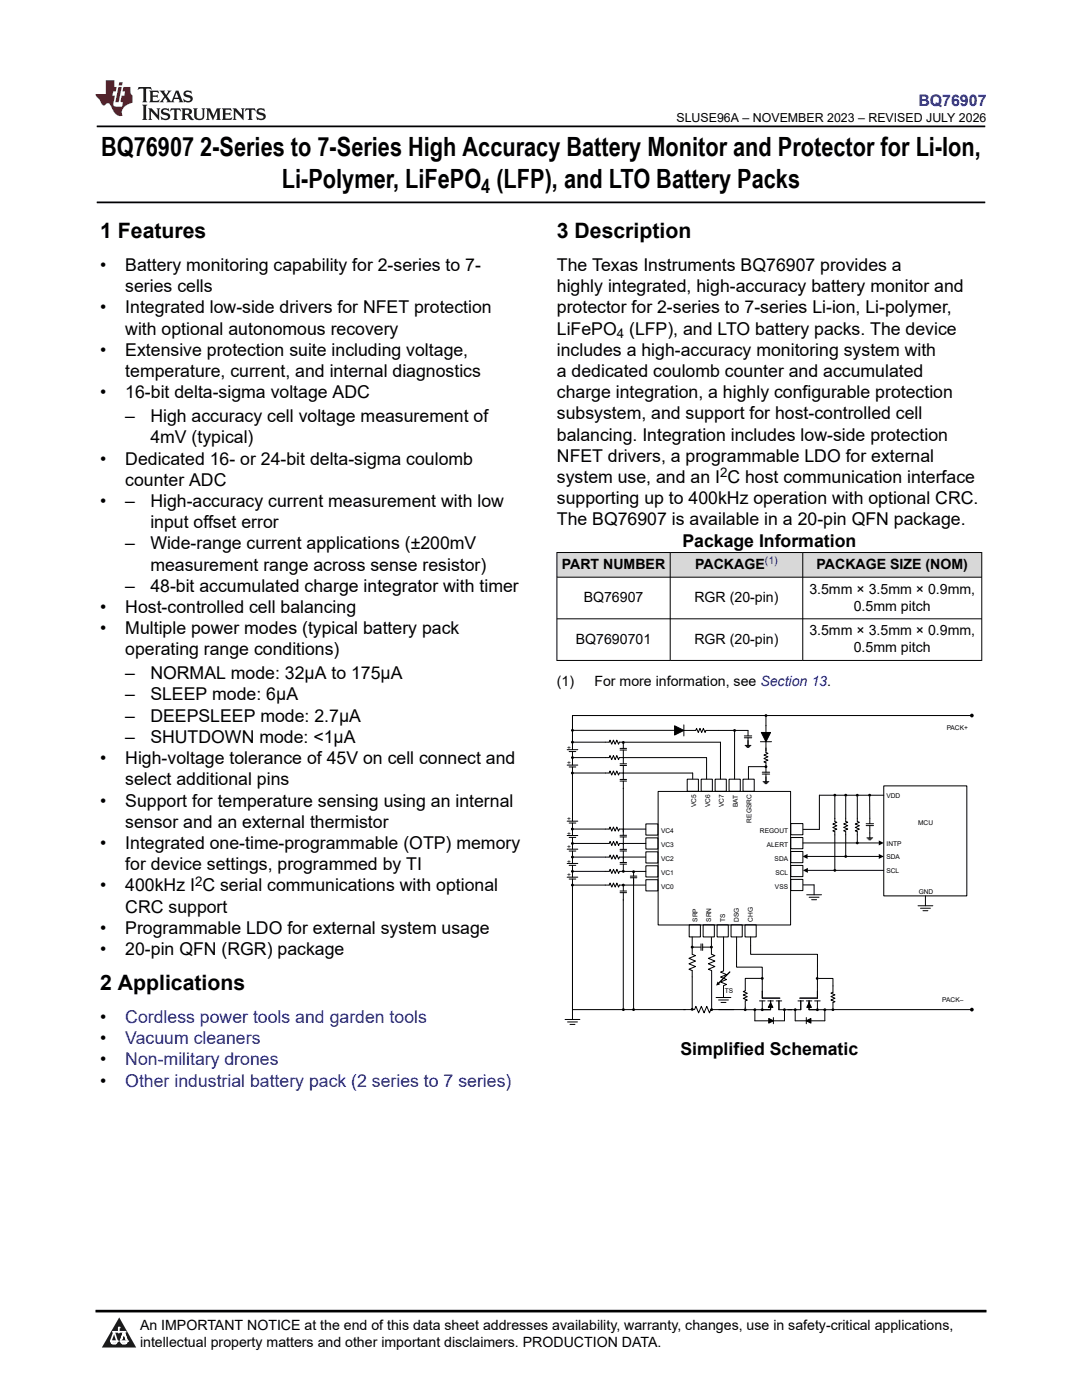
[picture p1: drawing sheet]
<svg xmlns="http://www.w3.org/2000/svg" width="216mm" height="279mm" viewBox="0 0 216 279" stroke-linecap="round" stroke-linejoin="round" font-family="sans-serif">
<defs><g id="words">
<g font-size="5.3">
<text x="20.2" y="31.2">BQ76907 2-Series to 7-Series High Accuracy Battery Monitor and Protector for Li-Ion,</text>
<text x="56.2" y="37.5">Li-Polymer, LiFePO (LFP), and LTO Battery Packs</text>
</g>
<g font-size="4.2">
<text x="20" y="47.5">1 Features</text>
<text x="111.1" y="47.5">3 Description</text>
<text x="20" y="197.6">2 Applications</text>
</g>
<text font-size="4" x="96" y="38.6">4</text>
<g font-size="3.5">
<text x="20" y="54.1">•</text>
<text x="25" y="54.1">Battery monitoring capability for 2-series to 7-</text>
<text x="25" y="58.3">series cells</text>
<text x="111.1" y="54.1">The Texas Instruments BQ76907 provides a</text>
<text x="111.1" y="58.3">highly integrated, high-accuracy battery monitor and</text>
<text x="20" y="62.5">•</text>
<text x="25" y="62.5">Integrated low-side drivers for NFET protection</text>
<text x="111.1" y="62.5">protector for 2-series to 7-series Li-ion, Li-polymer,</text>
<text x="20" y="71">•</text>
<text x="25" y="66.8">with optional autonomous recovery</text>
<text x="25" y="71">Extensive protection suite including voltage,</text>
<text x="111.1" y="66.8">LiFePO (LFP), and LTO battery packs. The device</text>
<text x="111.1" y="71">includes a high-accuracy monitoring system with</text>
<text x="25" y="75.2">temperature, current, and internal diagnostics</text>
<text x="111.1" y="75.2">a dedicated coulomb counter and accumulated</text>
<text x="20" y="79.5">•</text>
<text x="25" y="79.5">16-bit delta-sigma voltage ADC</text>
<text x="111.1" y="79.5">charge integration, a highly configurable protection</text>
<text x="111.1" y="83.7">subsystem, and support for host-controlled cell</text>
<text x="25" y="84.2">–</text>
<text x="30" y="84.2">High accuracy cell voltage measurement of</text>
<text x="30" y="88.5">4mV (typical)</text>
<text x="111.1" y="87.9">balancing. Integration includes low-side protection</text>
<text x="20" y="92.7">•</text>
<text x="25" y="92.7">Dedicated 16- or 24-bit delta-sigma coulomb</text>
<text x="111.1" y="92.2">NFET drivers, a programmable LDO for external</text>
<text x="20" y="101.2">•</text>
<text x="25" y="96.9">counter ADC</text>
<text x="25" y="101.2">–</text>
<text x="30" y="101.2">High-accuracy current measurement with low</text>
<text x="111.1" y="96.4">system use, and an I C host communication interface</text>
<text x="111.1" y="100.6">supporting up to 400kHz operation with optional CRC.</text>
<text x="30" y="105.4">input offset error</text>
<text x="111.1" y="104.9">The BQ76907 is available in a 20-pin QFN package.</text>
<text x="25" y="109.6">–</text>
<text x="30" y="109.6">Wide-range current applications (±200mV</text>
<text x="30" y="113.9">measurement range across sense resistor)</text>
<text x="136.2" y="109.1">Package Information</text>
<text x="25" y="118.1">–</text>
<text x="30" y="118.1">48-bit accumulated charge integrator with timer</text>
<text x="20" y="122.3">•</text>
<text x="25" y="122.3">Host-controlled cell balancing</text>
<text x="20" y="126.6">•</text>
<text x="25" y="126.6">Multiple power modes (typical battery pack</text>
<text x="25" y="130.8">operating range conditions)</text>
<text x="25" y="135.6">–</text>
<text x="30" y="135.6">NORMAL mode: 32μA to 175μA</text>
<text x="25" y="139.8">–</text>
<text x="30" y="139.8">SLEEP mode: 6μA</text>
<text x="25" y="144">–</text>
<text x="25" y="148.3">–</text>
<text x="30" y="144">DEEPSLEEP mode: 2.7μA</text>
<text x="30" y="148.3">SHUTDOWN mode: &lt;1μA</text>
<text x="20" y="152.5">•</text>
<text x="25" y="152.5">High-voltage tolerance of 45V on cell connect and</text>
<text x="20" y="161">•</text>
<text x="25" y="156.7">select additional pins</text>
<text x="25" y="161">Support for temperature sensing using an internal</text>
<text x="25" y="165.2">sensor and an external thermistor</text>
<text x="20" y="169.4">•</text>
<text x="25" y="169.4">Integrated one-time-programmable (OTP) memory</text>
<text x="25" y="173.7">for device settings, programmed by TI</text>
<text x="20" y="177.9">•</text>
<text x="25" y="177.9">400kHz I C serial communications with optional</text>
<text x="25" y="182.1">CRC support</text>
<text x="20" y="186.4">•</text>
<text x="20" y="190.6">•</text>
<text x="25" y="186.4">Programmable LDO for external system usage</text>
<text x="25" y="190.6">20-pin QFN (RGR) package</text>
<text x="20" y="204.1">•</text>
<text x="20" y="208.4">•</text>
<text x="20" y="212.6">•</text>
<text x="135.8" y="210.5">Simplified Schematic</text>
<text x="20" y="216.8">•</text>
</g>
<g font-size="3.5" fill="#00f">
<text x="25" y="204.1">Cordless power tools and garden tools</text>
<text x="25" y="208.4">Vacuum cleaners</text>
<text x="25" y="212.6">Non-military drones</text>
<text x="25" y="216.8">Other industrial battery pack (2 series to 7 series)</text>
</g>
<text font-size="3.2" fill="#00f" x="183.3" y="21.1">BQ76907</text>
<g font-size="2.8">
<text x="112.1" y="113.5">PART NUMBER</text>
<text x="138.7" y="113.5">PACKAGE</text>
<text x="162.9" y="113.5">PACKAGE SIZE (NOM)</text>
<text x="161.5" y="118.5">3.5mm × 3.5mm × 0.9mm,</text>
<text x="116.5" y="120.2">BQ76907</text>
<text x="138.6" y="120.2">RGR (20-pin)</text>
<text x="170.4" y="121.9">0.5mm pitch</text>
<text x="114.9" y="128.5">BQ7690701</text>
<text x="138.6" y="128.5">RGR (20-pin)</text>
<text x="161.5" y="126.8">3.5mm × 3.5mm × 0.9mm,</text>
<text x="170.4" y="130.2">0.5mm pitch</text>
<text x="111.1" y="137">(1)</text>
<text x="118.6" y="137">For more information, see Section 13.</text>
<text x="27.9" y="265.5">An IMPORTANT NOTICE at the end of this data sheet addresses availability, warranty, changes, use in safety-critical applications,</text>
<text x="27.9" y="268.9">intellectual property matters and other important disclaimers. PRODUCTION DATA.</text>
</g>
<g font-size="2.6">
<text x="123.1" y="67.5">4</text>
<text x="143.7" y="95.2">2</text>
<text x="38.9" y="176.7">2</text>
</g>
<text font-size="2.5" x="135" y="24.3">SLUSE96A – NOVEMBER 2023 – REVISED JULY 2026</text>
<text font-size="2.1" fill="#00f" x="152.6" y="112.6">(1)</text>
<g font-size="1.3">
<text x="113.2" y="149.6">+</text>
<text x="188.9" y="145.6">PACK+</text>
<text x="113.2" y="152.7">+</text>
<text x="138.9" y="161.1" transform="rotate(-90 138.9 161.1)">VC5</text>
<text x="141.7" y="161.1" transform="rotate(-90 141.7 161.1)">VC6</text>
<text x="144.5" y="161.1" transform="rotate(-90 144.5 161.1)">VC7</text>
<text x="147.2" y="161.1" transform="rotate(-90 147.2 161.1)">BAT</text>
<text x="176.9" y="159.3">VDD</text>
<text x="113.2" y="166.8">+</text>
<text x="113.2" y="163.9">+</text>
<text x="131.9" y="166.2">VC4</text>
<text x="150" y="164.2" transform="rotate(-90 150 164.2)">REGSRC</text>
<text x="151.6" y="166.2">REGOUT</text>
<text x="183.2" y="164.6">MCU</text>
<text x="113.2" y="169.5">+</text>
<text x="113.2" y="172.3">+</text>
<text x="131.9" y="169">VC3</text>
<text x="131.9" y="171.8">VC2</text>
<text x="153" y="169">ALERT</text>
<text x="154.6" y="171.8">SDA</text>
<text x="176.9" y="171.4">SDA</text>
<text x="176.9" y="168.9">INTP</text>
<text x="113.2" y="175.1">+</text>
<text x="131.9" y="174.6">VC1</text>
<text x="131.9" y="177.4">VC0</text>
<text x="154.6" y="177.4">VSS</text>
<text x="154.7" y="174.6">SCL</text>
<text x="176.9" y="174.3">SCL</text>
<text x="183.3" y="178.5">GND</text>
<text x="139.2" y="183.9" transform="rotate(-90 139.2 183.9)">SRP</text>
<text x="141.9" y="183.9" transform="rotate(-90 141.9 183.9)">SRN</text>
<text x="144.7" y="183.9" transform="rotate(-90 144.7 183.9)">TS</text>
<text x="147.4" y="183.9" transform="rotate(-90 147.4 183.9)">DSG</text>
<text x="150.2" y="183.9" transform="rotate(-90 150.2 183.9)">CHG</text>
<text x="144.7" y="198.2">TS</text>
<text x="188" y="199.9">PACK–</text>
</g>
</g></defs>
<path d="M19.3 25.2h177.3M19.3 40.4h177.3" fill="none" stroke="#000" stroke-width=".35"/>
<g fill="#d8d8d8">
<path d="M111.1 110.3h84.8v4.9h-84.8z" fill-rule="evenodd"/>
<path d="M111.2 110.3h22.5v4.8h-22.5z" fill-rule="evenodd"/>
<path d="M133.8 110.3h26.3v4.8h-26.3z" fill-rule="evenodd"/>
<path d="M160.2 110.3h35.6v4.8h-35.6z" fill-rule="evenodd"/>
</g>
<g fill="none" stroke="#000" stroke-width=".2">
<path d="M111.1 110.3h84.9M111.1 115.2h84.9M111.1 110.2v21.7M133.7 110.2v21.7M160.2 110.2v21.7M195.9 110.2v21.7M111.1 123.5h84.9M111.1 131.8h84.9M114.2 154.2v9.7M131.3 157.9h26.5v26.7h-26.5zM137.1 155.5h2.3v2.4h-2.3zM139.9 155.5h2.2v2.4h-2.2z"/>
<path d="M142.7 155.5h2.2v2.4h-2.2zM145.5 155.5h2.2v2.4h-2.2zM148.3 155.5h2.2v2.4h-2.2zM166.6 159v4.9l.4 .2-.8 .4 .8 .3-.8 .3 .8 .4-.8 .3 .4 .2v7.4M168.8 159v4.9l.4 .2-.9 .3 .9 .4-.9 .3 .9 .4-.9 .3 .5 .2v4.6M171.1 159v4.9l.4 .2-.8 .4 .8 .3-.8 .3 .8 .4-.8 .3 .4 .2v1.9M173.5 159l.1 5.4M176.3 156.8h16.6v22h-16.6zM176.4 158.7h-12.9v6.8h-3.2M113.2 175.1h2.1M113.2 166.7h2.1M113.2 163.9h2.1"/>
<path d="M113.2 169.5h2.1M113.2 172.3h2.1M113.6 175.4h1.3M113.6 167.1h1.3M113.6 164.3h1.3M113.6 169.8h1.3M113.6 172.7h1.3M114.2 176.6h7.4l.1-.4 .4 .8 .3-.8 .4 .8 .3-.8 .3 .8 .2-.4h.8M114.2 168.3h7.4l.1-.4 .4 .8 .3-.8 .4 .8 .3-.8 .3 .8 .2-.4h5.3M114.2 173.9h7.4l.1-.4 .4 .8 .3-.8 .4 .8 .3-.8 .3 .8 .2-.4h5.3M114.2 164.3v2.4M114.2 167.1v2.4"/>
<path d="M114.2 175.4v1.2M114.2 169.8v2.5M114.2 172.7v2.4M123.6 165.5l-.2 .4-.3-.8-.4 .8-.3-.8-.3 .8-.4-.8-.1 .4h-7.4M123.6 165.5h5.3M123.7 178.2h1.3M123.7 177.8h1.3M123.7 169.8h1.3M123.7 169.5h1.3M123.7 167h1.3M123.7 166.7h1.3M123.7 172.5h1.3"/>
<path d="M123.7 172.1h1.3M124.4 165.5v1.2M124.4 165.5h.1M124.4 167v2.5M124.4 169.8v2.3M124.4 176.6v1.2M124.4 178.1v23.3M124.4 172.5v1.4M124.4 176.6h.1M124.4 173.9h.1M124.4 168.3h.1M124.4 171.1h.1"/>
<path d="M125.8 175.2h1.3M125.8 174.8h1.3M126.4 174v.9M126.4 175.2v1.2M128.9 171l-5.3 .1-.2 .4-.3-.9-.3 .9-.4-.9-.3 .9-.4-.9-.1 .5h-7.4M128.9 164.4h2.4v2.3h-2.4zM128.9 167.2h2.4v2.2h-2.4zM128.9 170h2.4v2.2h-2.4zM128.9 172.8h2.4v2.2h-2.4zM128.9 175.6h2.4v2.2h-2.4zM157.8 164.4h2.4v2.2h-2.4zM157.8 167.1h2.4v2.3h-2.4z"/>
<path d="M157.8 169.9h2.4v2.3h-2.4zM157.8 172.7h2.4v2.2h-2.4zM157.8 175.5h2.4v2.2h-2.4zM160.2 168.2h15.2M161.1 170.9h14.3M161.1 173.7h15.2M172.8 164.8h1.5M172.8 164.4h1.5M173 167.2h1.1M173.2 167.4h.7M173.4 167.6h.4M173.6 164.8v2.4"/>
<path d="M137.5 184.6h2.3v2.4h-2.3zM138.1 190.4l.7 .3-1.3 .6 1.3 .5-1.3 .5 1.3 .6-1.3 .5 .6 .3v7.7M138.1 187v3.4M138.1 189h1.8M139.9 188.4v1.3M140.2 188.4v1.3M140.2 189h1.8M140.3 184.6h2.2v2.4h-2.2zM142 187.1v3.3M142 190.4l.7 .3-1.4 .6 1.4 .5-1.4 .5 1.4 .6-1.4 .5 .7 .3v7.8M142.9 199.1h2.9M143.1 184.6h2.2v2.4h-2.2z"/>
<path d="M143.4 199.6h2M144.4 187v6.8l-.6 .2 1.2 .5-1.2 .5 1.2 .5-1.2 .5 1.2 .5-.6 .2v2.4M145.6 194l-2.5 2.5 .2-.2M145.9 184.6h2.2v2.4h-2.2zM148.7 184.6h2.2v2.4h-2.2zM112.8 203.5h2.9M113.2 204h2M113.7 204.4h1M114.2 201.5v2M136.4 201.5h2.1M138.6 201.5l.3-.7 .5 1.3 .5-1.3 .6 1.3 .5-1.3 .6 1.3 .2-.6h4.6M143.9 200.1h1"/>
</g>
<g fill="#000">
<path d="M160.1 170.9l1-.5v1zM160.2 173.7l1-.5v1zM175.4 170.4l.9 .5-.9 .5zM175.4 167.7l.9 .5-.9 .5z"/>
<circle cx="166.6" cy="158.7" r=".28"/>
<circle cx="168.8" cy="158.7" r=".28"/>
<circle cx="171.1" cy="158.7" r=".28"/>
<circle cx="173.5" cy="158.7" r=".28"/>
<circle cx="193.9" cy="142.8" r=".38"/>
<circle cx="166.6" cy="173.7" r=".28"/>
<circle cx="168.8" cy="170.9" r=".28"/>
<circle cx="171.1" cy="168.2" r=".28"/>
<circle cx="193.9" cy="201.5" r=".38"/>
</g>
<path d="M193.5 142.8h-79.3v5.3M114.2 176.6v24.9h22.6M143.4 201.5h50.1" fill="none" stroke="#000" stroke-width=".21"/>
<path d="M148.7 200.9h17.5v1.5h-17.5z" fill-rule="evenodd" fill="#fff"/>
<g fill="none" stroke="#000" stroke-width=".2">
<path d="M113.2 152.7h2.1M113.2 149.6h2.1M113.6 153.1h1.3M113.6 150h1.3M114 151.2h7.6l.1-.4 .4 .8 .3-.8 .3 .8 .4-.8 .3 .8 .2-.4M114 148.1h7.6l.1-.4 .4 .8 .3-.8 .3 .8 .4-.8 .3 .8 .2-.4M114 145.8h20.9M114.2 148.1v1.5M114.2 150v1.1M114.2 151.2v1.5M114.2 153.1v1.1M123.6 154.3l-.2 .4-.3-.8-.4 .8-.3-.8-.3 .8-.4-.8-.1 .4h-7.6"/>
<path d="M123.6 154.3h14.6v1.2M123.6 151.2h17.4v4.3M123.6 148.1h20.2v7.4M123.7 155.9h1.3M123.7 155.6h1.3M123.7 152.8h1.3M123.7 152.4h1.3M123.7 149.7h1.3M123.7 149.4h1.3M124.2 148.2h.2M124.4 154.3h.1M124.4 151.2v1.2"/>
<path d="M124.4 148.1v.1M124.4 151.2h.1M124.4 148.1h.1M124.4 148.2v1.2M124.4 149.7v1.5M124.4 152.8v1.5M124.4 154.4v1.2M124.4 155.9v10.2M134.6 144.8l1.9 1-1.9 .9zM136.3 145.8h2.5l.2-.4 .3 .8 .4-.8 .3 .8 .4-.8 .3 .8 .2-.4h8.3l.1 1.1M136.5 144.7v2.2M146.6 145.8v9.7"/>
<path d="M148.5 147.2h1.5M148.5 146.9h1.5M148.7 148.8h1.1M148.9 149h.7M149.1 149.2h.4M149.3 147.2v1.6M151.7 148h2.2M151.9 146.2h1.9l-1 1.8zM152.1 154.5h1.5M152.1 154.1h1.5M152.3 156h1.1M152.4 156.2h.8"/>
<path d="M152.6 156.4h.4M152.7 142.8h.1M152.8 148v2.2l.4 .2-.8 .3 .8 .3-.8 .4 .8 .3-.8 .3 .4 .2v1.9M152.8 153h-3.5v2.5M152.8 142.9v3.3M152.8 154.5v1.5M114 165.5h.2M114 176.6h.2M114 168.3h.2M114 173.9h.2M114 171.1h.2M124.2 173.9h.2"/>
<path d="M126.2 174h.2M126.4 175.5v25.9M128.8 176.6h-4.6M160.3 176.6h2.1v2M161 178.6h2.9M161.5 179.1h1.9M161.9 179.6h1M184.7 178.8v2M137.9 189h.2M141.8 189h.2M145.6 194l-2.2 2.2M147 187v6h5.1v6.2h3.5"/>
<path d="M149.8 187v1.8M149.8 188.8v1.7h13.3v8.7h-3.5M151.5 199.8h1.2M151.8 195.3h-3.1v2.4l-.4 .2 .8 .3-.8 .4 .8 .3-.8 .4 .8 .3-.4 .2v1.4M152.1 199.8v1.7M153.2 199.8h1.1M153.8 199.8v1.7h-5.1M154.9 199.8h1.1M155.4 199.8v1.7h4.4v-1.7M159.2 199.8h1.1M160.9 199.8h1.1M161.4 199.8v1.7h4.7"/>
<path d="M162.6 199.8h1.1M163.1 199.8v1.7M163.4 195.3h2.8v2.7l-.4 .2 .8 .3-.8 .4 .8 .3-.8 .4 .8 .3-.4 .2v1.1M183.2 180.8h2.9M183.7 181.3h1.9M184.2 181.8h1M124.2 201.5h.2M126.2 201.5h.2M137.9 201.4h.2M141.8 201.5h.2M150.6 201.5v2.2h5.9v-2.2M153.4 203.3l.9 .4-.9 .5z"/>
<path d="M153.8 200.1l.4 .9h-.9zM154.3 203.1v1.2M158.7 201.5v2.2h5.9v-2.2M160.9 203.7l.9-.4v.9zM160.9 203.1v1.2M161.4 200.1l.5 .9h-.9z"/>
</g>
<g fill="#000">
<path d="M134.6 144.8l1.9 1-1.9 .9zM151.9 146.2h1.9l-1 1.8zM143.2 195.9l.5 .5-.8 .3zM153.8 200.1l.4 .9h-.9zM153.4 203.3l.9 .4-.9 .5zM160.9 203.7l.9-.4v.9zM161.4 200.1l.5 .9h-.9z"/>
<circle cx="114.2" cy="154.3" r=".28"/>
<circle cx="114.2" cy="148.1" r=".28"/>
<circle cx="114.2" cy="151.2" r=".28"/>
<circle cx="114.2" cy="145.8" r=".28"/>
<circle cx="124.4" cy="148.2" r=".28"/>
<circle cx="146.6" cy="145.8" r=".28"/>
<circle cx="152.8" cy="142.8" r=".28"/>
<circle cx="152.8" cy="153" r=".28"/>
<circle cx="114.2" cy="165.5" r=".28"/>
<circle cx="114.2" cy="176.6" r=".28"/>
<circle cx="114.2" cy="168.3" r=".28"/>
<circle cx="114.2" cy="173.9" r=".28"/>
<circle cx="114.2" cy="171.1" r=".28"/>
<circle cx="124.4" cy="176.6" r=".28"/>
<circle cx="124.4" cy="173.9" r=".28"/>
<circle cx="126.4" cy="174" r=".28"/>
<circle cx="138.1" cy="189" r=".28"/>
<circle cx="142" cy="189" r=".28"/>
<circle cx="152.1" cy="195.3" r=".28"/>
<circle cx="163.1" cy="195.3" r=".28"/>
<circle cx="124.4" cy="201.5" r=".28"/>
<circle cx="126.4" cy="201.5" r=".28"/>
<circle cx="138.1" cy="201.4" r=".28"/>
<circle cx="142" cy="201.5" r=".28"/>
<circle cx="148.7" cy="201.5" r=".28"/>
<circle cx="150.6" cy="201.5" r=".28"/>
<circle cx="152.1" cy="201.5" r=".28"/>
<circle cx="156.5" cy="201.5" r=".28"/>
<circle cx="158.7" cy="201.5" r=".28"/>
<circle cx="163.1" cy="201.5" r=".28"/>
<circle cx="164.6" cy="201.5" r=".28"/>
<circle cx="166.2" cy="201.5" r=".28"/>
</g>
<path d="M0 0h215.9v23.8h-215.9z" fill-rule="evenodd" fill="#fff"/>
<path d="M27.7 17.4l-.2 .6 .5-.3h.6v.2v2.1l-.2 .4h1l-.2-.4v-2.1v-.2h.5l.5 .3-.1-.6zM29.8 18.1l.2 .4v1.5l-.2 .4h1.9l.1-.6a1.08 1.08 0 0 1-1.3 .2v-.7h.6l.4 .2v-.6l-.4 .2h-.6v-.6l.2-.1a1 1 0 0 1 1 .2l-.1-.5zM31.8 18.1l1 1.1-1 1.2h.9l-.2-.2 .4-.7 .5 .7-.2 .2h1.6l-.2-.2 .1-.4h1l.1 .4-.1 .2h.9l-.2-.3-.8-2h-.5l-1 2.2-.8-1.1 .9-1.1h-.8l.2 .2-.5 .7-.3-.7 .1-.2zM35.2 18.5l.4 1h-.8zM36.8 18.2a.65 .65 0 0 0-.2 .8 .65 .65 0 0 0 .6 .4l.7 .2 .1 .2a.79 .79 0 0 1-.7 .4 .79 .79 0 0 1-.7-.5l.1 .7 .2-.1a.93 .93 0 0 0 1.1 .1 .93 .93 0 0 0 .4-1 1.46 1.46 0 0 0-1.2-.6l-.1-.3a1.09 1.09 0 0 1 1.2 .2l-.2-.6-.1 .1-.6-.2zM28.4 20.9l.2 .4v2.3l-.2 .3h1l-.2-.3v-2.3l.2-.4zM29.6 21.6l.2 .4v1.6l-.2 .3h.8l-.3-.3v-1.4l1.7 1.8v-2l.2-.4h-.8l.2 .2 .1 1.1-1.2-1.3zM32.3 21.8a.65 .65 0 0 0-.2 .7 .65 .65 0 0 0 .7 .4l.6 .2 .1 .2a.79 .79 0 0 1-.7 .4 .79 .79 0 0 1-.7-.5l.1 .7 .2-.1a.93 .93 0 0 0 1.1 .1 .93 .93 0 0 0 .4-.9 1.46 1.46 0 0 0-1.2-.6l-.1-.4a1.09 1.09 0 0 1 1.2 .2l-.2-.6-.1 .1-.6-.1zM34.1 21.6l-.1 .7a.63 .63 0 0 1 .7-.4l.1 1.7-.3 .3h1l-.2-.3v-1.7a.66 .66 0 0 1 .8 .4l-.1-.7zM36.2 21.6l.2 .4v1.6l-.2 .3h.9l-.2-.2v-.7h.5l.1 .2a.79 .79 0 0 0 1.2 .6l-1-.9a.61 .61 0 0 0 .6-.6 .61 .61 0 0 0-.5-.6zM36.9 21.9h.2a.47 .47 0 0 1 .5 .1 .47 .47 0 0 1 .1 .5l-.2 .2h-.6zM38.5 21.6l.2 .2a2.27 2.27 0 0 0 .4 2 1.04 1.04 0 0 0 1.7-.7v-1.3l.2-.2h-.8l.2 .4v1.1a.6 .6 0 0 1-.6 .6 .6 .6 0 0 1-.6-.6v-1.1l.3-.4zM41.1 21.6l.2 .4v1.6l-.2 .3h.7l-.2-.3v-1.5l.9 1.9 .8-1.9v1.5l-.2 .3h1l-.3-.3v-1.6l.3-.4h-.8l-.7 1.5-.7-1.5zM44.3 21.6l.2 .4v1.6l-.2 .3h1.9l.1-.5a1.09 1.09 0 0 1-1.3 .1v-.6h.6l.4 .1v-.6l-.4 .2h-.6v-.6l.2-.1a1.01 1.01 0 0 1 1 .3l-.1-.6zM46.4 21.6l.3 .4v1.6l-.3 .3h.8l-.2-.3v-1.4l1.6 1.8v-2l.2-.4h-.7l.2 .2v1.1l-1.2-1.3zM49 21.6l-.1 .7a.63 .63 0 0 1 .8-.4v1.7l-.3 .3h1l-.2-.3v-1.7a.66 .66 0 0 1 .8 .4l-.1-.7zM51.4 21.8a.65 .65 0 0 0-.2 .7 .65 .65 0 0 0 .6 .4l.6 .2 .2 .2a.79 .79 0 0 1-.8 .4 .79 .79 0 0 1-.6-.5l.1 .7 .2-.1a.93 .93 0 0 0 1 .1 .93 .93 0 0 0 .5-.9 1.46 1.46 0 0 0-1.3-.6l-.1-.4a1.09 1.09 0 0 1 1.3 .2l-.2-.6-.2 .1-.5-.1z" fill="#231f20"/>
<path d="M21.1 16v2.8h-2.1l.1 .3 .9 1a.95 .95 0 0 0 .9 .9 .59 .59 0 0 1 .6-.4 .59 .59 0 0 1 .5 .4l.4 .8a1.59 1.59 0 0 0 2.1 1.3 1.61 1.61 0 0 1 1-2.2l1-.4-.1-1.5a1.59 1.59 0 0 1-.4-1.6h-1.4l-.2 .9h.5l-.1 .8h-.5l-.2 1v.2l.4 .1-.2 .9h-.6a.73 .73 0 0 1-1.1-.7l.3-1.5h-.5l.2-.8h.5l.2-.9h-.5v-1.4zM23.6 17.4l-.6 3h.7l.6-3zM23.8 16.4l-.1 .7h.7l.1-.7z" fill="#ed1c24"/>
<path d="M0 261.4h215.9v18h-215.9z" fill-rule="evenodd" fill="#fff"/>
<path d="M23.8 262.9l3.4 6h-6.9z" fill="#231f20"/>
<path d="M22.1 267.7h1.3l-.4 .5h-.3a.55 .55 0 0 1-.6-.5z" fill-rule="evenodd" fill="#fff"/>
<path d="M22.1 267.7h1.3l-.4 .5h-.3a.55 .55 0 0 1-.6-.5z" fill="none" stroke="#231f20" stroke-width=".34"/>
<path d="M22.1 267.7h1.3l-.4 .5h-.5zM23.7 265.9h.1M23.7 264.9v1z" fill="none" stroke="#fff" stroke-width=".34"/>
<circle cx="23.7" cy="264.9" r=".17" fill="#fff"/>
<path d="M22.6 265.8h.1M22.6 265.8h2.3z" fill="none" stroke="#fff" stroke-width=".34"/>
<circle cx="24.9" cy="265.8" r=".17" fill="#fff"/>
<path d="M24 267.7h.1" fill="none" stroke="#fff" stroke-width=".34"/>
<path d="M24.7 265.8l-.7 1.9z" fill="#fff"/>
<path d="M24.7 265.8l-.7 1.9z" fill="none" stroke="#fff" stroke-width=".34"/>
<path d="M24.7 265.8l.7 1.9z" fill="#fff"/>
<path d="M24.7 265.8l.7 1.9zM25.3 267.7h.1" fill="none" stroke="#fff" stroke-width=".34"/>
<circle cx="22.1" cy="267.7" r=".17" fill="#fff"/>
<path d="M22.8 265.8l-.7 1.9zM22.8 265.8l.6 1.9z" fill="none" stroke="#fff" stroke-width=".34"/>
<circle cx="23.4" cy="267.7" r=".17" fill="#fff"/>
<path d="M24.1 267.7h1.3a.65 .65 0 0 1-.6 .5 .65 .65 0 0 1-.7-.5z" fill-rule="evenodd" fill="#fff"/>
<path d="M24.1 267.7h1.3a.65 .65 0 0 1-.6 .5 .65 .65 0 0 1-.7-.5z" fill="none" stroke="#231f20" stroke-width=".34"/>
<path d="M24 267.7h.1M24.1 267.7h1.3l-.4 .5h-.5z" fill="none" stroke="#fff" stroke-width=".34"/>
<circle cx="25.4" cy="267.7" r=".17" fill="#fff"/>
<path d="M19 261.7h177.8" fill="none" stroke="#000" stroke-width=".53"/>
<use href="#words"/>
</svg>
